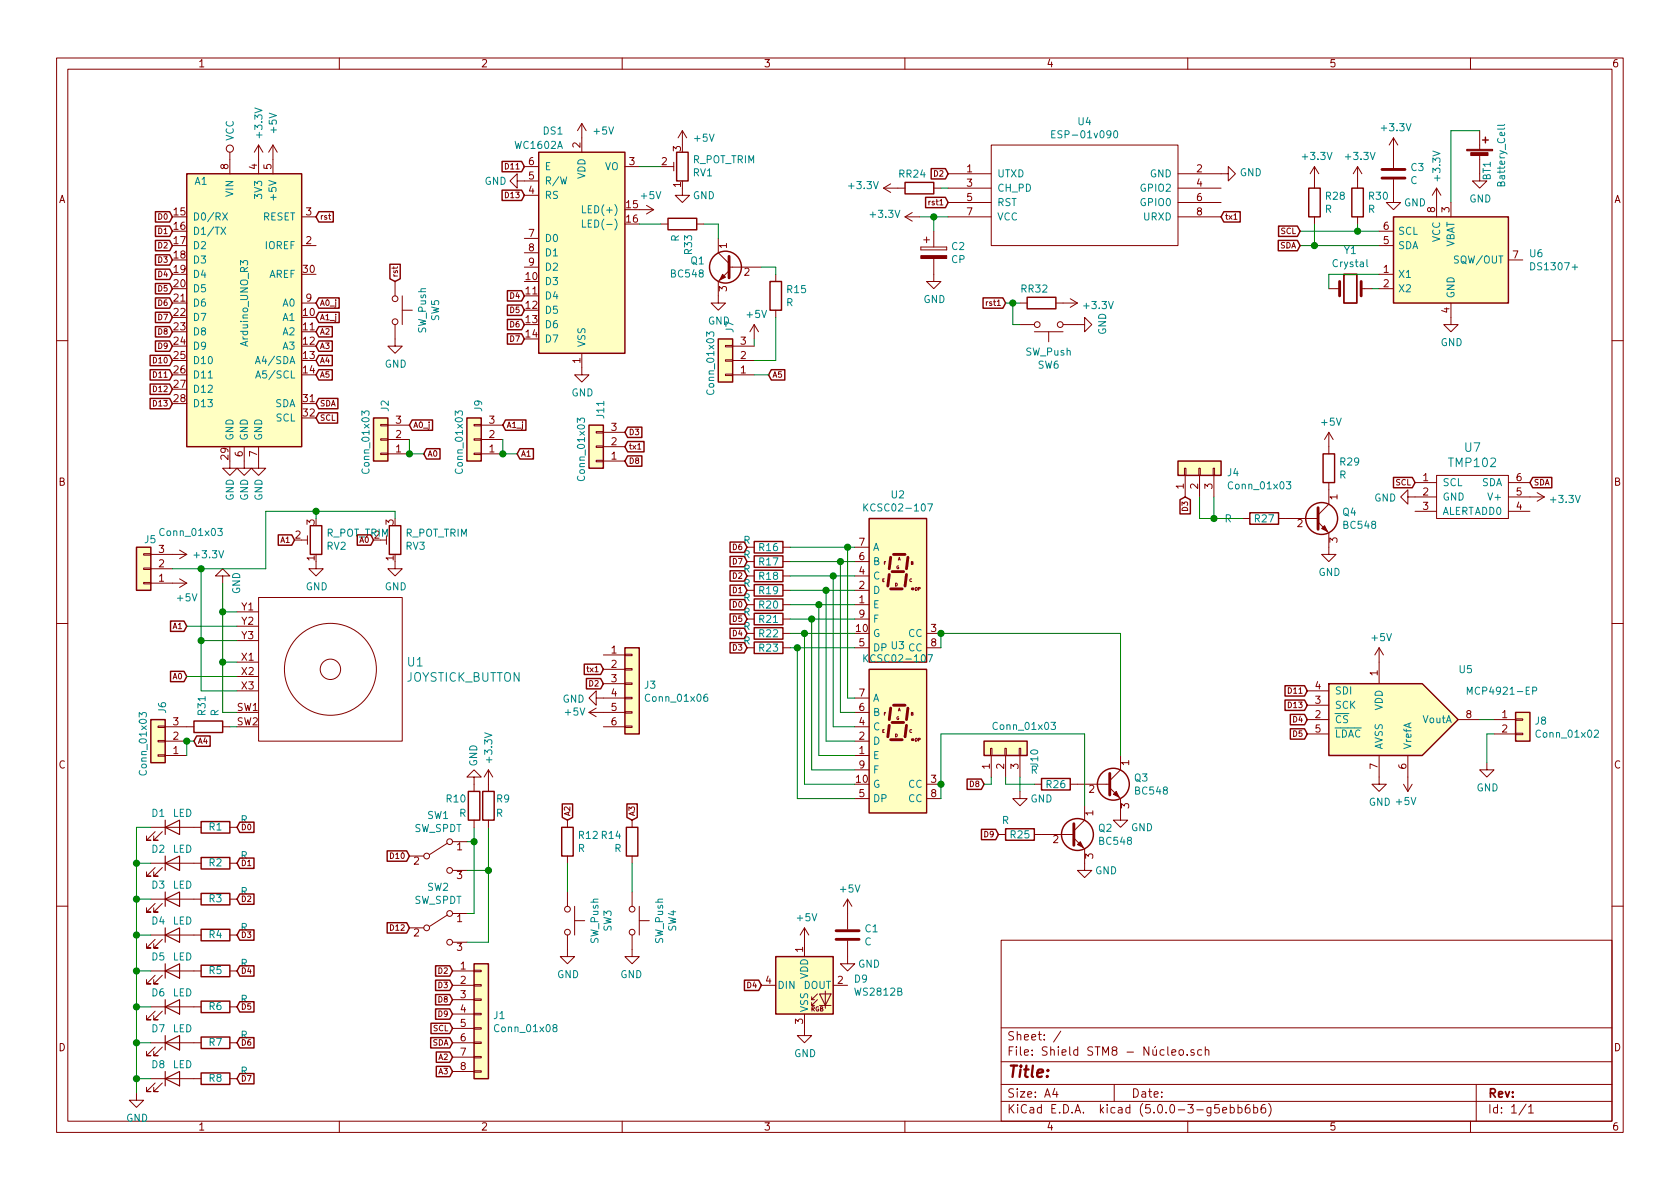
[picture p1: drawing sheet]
<svg xmlns="http://www.w3.org/2000/svg" width="297mm" height="210mm" viewBox="0 0 297 210" stroke-linecap="round" stroke-linejoin="round" font-family="sans-serif">
<defs><g id="words">
<text font-size="2.8" fill="#840000" x="178" y="190.5">Title:</text>
<g font-size="2.1" fill="#008484">
<text x="256.3" y="82.6">TMP102</text>
<text x="259" y="79.9">U7</text>
<text x="72.1" y="117.9">U1</text>
<text x="71.7" y="120.5">JOYSTICK_BUTTON</text>
</g>
<g font-size="2.1" fill="#840000">
<text x="178" y="184">Sheet: /</text>
<text x="178" y="186.7">File: Shield STM8 - Núcleo.sch</text>
<text x="178" y="196.9">KiCad E.D.A. kicad (5.0.0-3-g5ebb6b6)</text>
<text x="178" y="194.1">Size: A4</text>
<text x="200" y="194.1">Date:</text>
<text x="263" y="194.1">Rev:</text>
<text x="263" y="196.9">Id: 1/1</text>
</g>
<g font-size="1.8" fill="#840000">
<text x="35" y="11.9">1</text>
<text x="85" y="11.9">2</text>
<text x="135" y="11.9">3</text>
<text x="185" y="11.9">4</text>
<text x="235" y="11.9">5</text>
<text x="285" y="11.9">6</text>
<text x="40.4" y="29.9" transform="rotate(-90 40.4 29.9)">8</text>
<text x="45.5" y="29.9" transform="rotate(-90 45.5 29.9)">4</text>
<text x="48" y="29.9" transform="rotate(-90 48 29.9)">5</text>
<text x="93.5" y="29.2">6</text>
<text x="102.6" y="26.1" transform="rotate(-90 102.6 26.1)">2</text>
<text x="111.3" y="29.2">3</text>
<text x="117" y="29.2">2</text>
<text x="120.4" y="26.8" transform="rotate(-90 120.4 26.8)">3</text>
<text x="10.4" y="35.9">A</text>
<text x="93.5" y="34.3">4</text>
<text x="93.5" y="31.7">5</text>
<text x="120.4" y="33.1" transform="rotate(-90 120.4 33.1)">1</text>
<text x="171" y="30.5">1</text>
<text x="171" y="33">3</text>
<text x="171" y="35.6">5</text>
<text x="211.6" y="30.5">2</text>
<text x="211.6" y="33">4</text>
<text x="211.6" y="35.6">6</text>
<text x="285.4" y="35.9">A</text>
<text x="30.8" y="38.1">15</text>
<text x="30.8" y="40.6">16</text>
<text x="54.1" y="38.1">3</text>
<text x="93.5" y="41.9">7</text>
<text x="110.8" y="36.8">15</text>
<text x="110.8" y="39.4">16</text>
<text x="171" y="38.1">7</text>
<text x="211.6" y="38.1">8</text>
<text x="244.6" y="40.6">6</text>
<text x="253.7" y="37.6" transform="rotate(-90 253.7 37.6)">8</text>
<text x="256.3" y="37.6" transform="rotate(-90 256.3 37.6)">3</text>
<text x="30.8" y="43.2">17</text>
<text x="30.8" y="45.7">18</text>
<text x="54.1" y="43.2">2</text>
<text x="93.5" y="44.4">8</text>
<text x="93.5" y="47">9</text>
<text x="128.5" y="43.9" transform="rotate(-90 128.5 43.9)">1</text>
<text x="244.6" y="43.2">5</text>
<text x="267.5" y="45.7">7</text>
<text x="30.8" y="48.3">19</text>
<text x="30.8" y="50.8">20</text>
<text x="30.8" y="53.3">21</text>
<text x="53.6" y="48.3">30</text>
<text x="54.1" y="53.3">9</text>
<text x="93" y="49.5">10</text>
<text x="93" y="52.1">11</text>
<text x="128.5" y="51.5" transform="rotate(-90 128.5 51.5)">3</text>
<text x="131.6" y="48.8">2</text>
<text x="244.6" y="48.3">1</text>
<text x="244.6" y="50.8">2</text>
<text x="30.8" y="55.9">22</text>
<text x="30.8" y="58.4">23</text>
<text x="53.6" y="55.9">10</text>
<text x="53.6" y="58.4">11</text>
<text x="93" y="54.6">12</text>
<text x="93" y="57.1">13</text>
<text x="93" y="59.7">14</text>
<text x="256.3" y="55.3" transform="rotate(-90 256.3 55.3)">4</text>
<text x="30.8" y="61">24</text>
<text x="30.8" y="63.5">25</text>
<text x="53.6" y="61">12</text>
<text x="53.6" y="63.5">13</text>
<text x="102.6" y="64.2" transform="rotate(-90 102.6 64.2)">1</text>
<text x="131" y="63.5">2</text>
<text x="131" y="61">3</text>
<text x="30.8" y="66">26</text>
<text x="30.8" y="68.6">27</text>
<text x="30.8" y="71.1">28</text>
<text x="53.6" y="66">14</text>
<text x="53.6" y="71.1">31</text>
<text x="131" y="66">1</text>
<text x="53.6" y="73.7">32</text>
<text x="70" y="77.5">2</text>
<text x="70" y="74.9">3</text>
<text x="86.5" y="77.5">2</text>
<text x="86.5" y="74.9">3</text>
<text x="108.1" y="76.2">3</text>
<text x="40.4" y="81.2" transform="rotate(-90 40.4 81.2)">29</text>
<text x="42.9" y="80.7" transform="rotate(-90 42.9 80.7)">6</text>
<text x="45.5" y="80.7" transform="rotate(-90 45.5 80.7)">7</text>
<text x="70" y="80">1</text>
<text x="86.5" y="80">1</text>
<text x="108.1" y="81.3">1</text>
<text x="108.1" y="78.7">2</text>
<text x="10.4" y="85.9">B</text>
<text x="209.3" y="86.5" transform="rotate(-90 209.3 86.5)">1</text>
<text x="211.8" y="86.5" transform="rotate(-90 211.8 86.5)">2</text>
<text x="214.4" y="86.5" transform="rotate(-90 214.4 86.5)">3</text>
<text x="236.5" y="88.4" transform="rotate(-90 236.5 88.4)">1</text>
<text x="251.6" y="85.1">1</text>
<text x="251.6" y="87.6">2</text>
<text x="268.1" y="87.6">5</text>
<text x="268.1" y="85.1">6</text>
<text x="285.4" y="85.9">B</text>
<text x="52.2" y="95.2">2</text>
<text x="55.6" y="92.8" transform="rotate(-90 55.6 92.8)">3</text>
<text x="69.6" y="92.8" transform="rotate(-90 69.6 92.8)">3</text>
<text x="229.4" y="93.2">2</text>
<text x="236.5" y="96" transform="rotate(-90 236.5 96)">3</text>
<text x="251.6" y="90.2">3</text>
<text x="268.1" y="90.2">4</text>
<text x="28.1" y="100.3">2</text>
<text x="28.1" y="97.8">3</text>
<text x="55.6" y="99.2" transform="rotate(-90 55.6 99.2)">1</text>
<text x="69.6" y="99.2" transform="rotate(-90 69.6 99.2)">1</text>
<text x="151.9" y="101.6">4</text>
<text x="151.9" y="99.1">6</text>
<text x="151.9" y="96.5">7</text>
<text x="28.1" y="102.9">1</text>
<text x="42.7" y="107.9">Y1</text>
<text x="151.9" y="106.7">1</text>
<text x="151.9" y="104.1">2</text>
<text x="42.7" y="110.5">Y2</text>
<text x="42.7" y="113">Y3</text>
<text x="151.4" y="111.8">10</text>
<text x="151.9" y="109.2">9</text>
<text x="164.6" y="111.8">3</text>
<text x="42.7" y="116.8">X1</text>
<text x="42.7" y="119.4">X2</text>
<text x="108.1" y="115.6">1</text>
<text x="108.1" y="118.1">2</text>
<text x="151.9" y="114.3">5</text>
<text x="164.6" y="114.3">8</text>
<text x="243.6" y="119.5" transform="rotate(-90 243.6 119.5)">1</text>
<text x="41.9" y="125.7">SW1</text>
<text x="42.7" y="121.9">X3</text>
<text x="108.1" y="120.6">3</text>
<text x="108.1" y="123.2">4</text>
<text x="108.1" y="125.7">5</text>
<text x="151.9" y="125.7">6</text>
<text x="151.9" y="123.2">7</text>
<text x="232.6" y="124.5">3</text>
<text x="232.6" y="121.9">4</text>
<text x="30.6" y="130.8">2</text>
<text x="30.6" y="128.3">3</text>
<text x="41.9" y="128.3">SW2</text>
<text x="108.1" y="128.3">6</text>
<text x="151.9" y="130.8">2</text>
<text x="151.9" y="128.3">4</text>
<text x="232.6" y="127">2</text>
<text x="232.6" y="129.5">5</text>
<text x="259.2" y="127">8</text>
<text x="265.6" y="127">1</text>
<text x="265.6" y="129.5">2</text>
<text x="10.4" y="135.9">C</text>
<text x="30.6" y="133.3">1</text>
<text x="151.9" y="133.3">1</text>
<text x="151.9" y="135.9">9</text>
<text x="175" y="136" transform="rotate(-90 175 136)">1</text>
<text x="177.5" y="136" transform="rotate(-90 177.5 136)">2</text>
<text x="180.1" y="136" transform="rotate(-90 180.1 136)">3</text>
<text x="199.6" y="135.4" transform="rotate(-90 199.6 135.4)">1</text>
<text x="243.6" y="136" transform="rotate(-90 243.6 136)">7</text>
<text x="248.7" y="136" transform="rotate(-90 248.7 136)">6</text>
<text x="285.4" y="135.9">C</text>
<text x="151.4" y="138.4">10</text>
<text x="151.9" y="141">5</text>
<text x="164.6" y="138.4">3</text>
<text x="164.6" y="141">8</text>
<text x="192.6" y="140.2">2</text>
<text x="199.6" y="143" transform="rotate(-90 199.6 143)">3</text>
<text x="186.2" y="149.1">2</text>
<text x="193.3" y="144.2" transform="rotate(-90 193.3 144.2)">1</text>
<text x="73.2" y="152.9">2</text>
<text x="80.8" y="150.4">1</text>
<text x="80.8" y="155.4">3</text>
<text x="193.3" y="151.9" transform="rotate(-90 193.3 151.9)">3</text>
<text x="73.2" y="165.6">2</text>
<text x="80.8" y="163.1">1</text>
<text x="80.8" y="168.1">3</text>
<text x="81.4" y="171.4">1</text>
<text x="81.4" y="174">2</text>
<text x="135.4" y="174">4</text>
<text x="142" y="168.4" transform="rotate(-90 142 168.4)">1</text>
<text x="148.1" y="174">2</text>
<text x="81.4" y="176.5">3</text>
<text x="81.4" y="179.1">4</text>
<text x="10.4" y="185.9">D</text>
<text x="81.4" y="181.6">5</text>
<text x="81.4" y="184.1">6</text>
<text x="142" y="181.1" transform="rotate(-90 142 181.1)">3</text>
<text x="285.4" y="185.9">D</text>
<text x="81.4" y="186.7">7</text>
<text x="81.4" y="189.2">8</text>
<text x="35" y="199.9">1</text>
<text x="85" y="199.9">2</text>
<text x="135" y="199.9">3</text>
<text x="185" y="199.9">4</text>
<text x="235" y="199.9">5</text>
<text x="285" y="199.9">6</text>
</g>
<g font-size="1.8" fill="#008484">
<text x="48.9" y="23.4" transform="rotate(-90 48.9 23.4)">+5V</text>
<text x="96.1" y="23.8">DS1</text>
<text x="105.1" y="23.8">+5V</text>
<text x="190.7" y="22.1">U4</text>
<text x="244.4" y="23.2">+3.3V</text>
<text x="41.3" y="24.9" transform="rotate(-90 41.3 24.9)">VCC</text>
<text x="46.4" y="24.2" transform="rotate(-90 46.4 24.2)">+3.3V</text>
<text x="91.2" y="26.3">WC1602A</text>
<text x="122.5" y="28.9">R_POT_TRIM</text>
<text x="122.9" y="25.1">+5V</text>
<text x="186.8" y="24.5">ESP-01v090</text>
<text x="230.5" y="28.3">+3.3V</text>
<text x="238.1" y="28.3">+3.3V</text>
<text x="34.4" y="32.7">A1</text>
<text x="41.3" y="34.7" transform="rotate(-90 41.3 34.7)">VIN</text>
<text x="46.4" y="34.9" transform="rotate(-90 46.4 34.9)">3V3</text>
<text x="48.9" y="34.9" transform="rotate(-90 48.9 34.9)">+5V</text>
<text x="85.7" y="32.7">GND</text>
<text x="96.3" y="35.2">RS</text>
<text x="96.3" y="32.6">R/W</text>
<text x="96.3" y="30.1">E</text>
<text x="103.5" y="31.7" transform="rotate(-90 103.5 31.7)">VDD</text>
<text x="106.9" y="30.1">VO</text>
<text x="113.4" y="35.2">+5V</text>
<text x="122.5" y="35.2">GND</text>
<text x="122.6" y="31.2">RV1</text>
<text x="150.2" y="33.4">+3.3V</text>
<text x="158.8" y="31.4">RR24</text>
<text x="176.3" y="31.4">UTXD</text>
<text x="176.3" y="33.9">CH_PD</text>
<text x="201.9" y="33.9">GPIO2</text>
<text x="203.3" y="31.4">GND</text>
<text x="219.2" y="31.2">GND</text>
<text x="234.5" y="35.3">R28</text>
<text x="242.1" y="35.3">R30</text>
<text x="249.4" y="32.6">C</text>
<text x="249.5" y="30.2">C3</text>
<text x="254.7" y="31.8" transform="rotate(-90 254.7 31.8)">+3.3V</text>
<text x="259.8" y="35.8">GND</text>
<text x="263.6" y="31.9" transform="rotate(-90 263.6 31.9)">BT1</text>
<text x="266.1" y="32.7" transform="rotate(-90 266.1 32.7)">Battery_Cell</text>
<text x="34" y="39">D0/RX</text>
<text x="34" y="41.5">D1/TX</text>
<text x="46.4" y="39">RESET</text>
<text x="103.7" y="37.7">LED(+)</text>
<text x="104.2" y="40.3">LED(-)</text>
<text x="154.1" y="38.5">+3.3V</text>
<text x="176.3" y="36.4">RST</text>
<text x="176.3" y="39">VCC</text>
<text x="201.9" y="36.4">GPIO0</text>
<text x="202.3" y="39">URXD</text>
<text x="234.3" y="37.6">R</text>
<text x="241.9" y="37.6">R</text>
<text x="247.1" y="41.5">SCL</text>
<text x="248.2" y="36.5">GND</text>
<text x="34" y="44.1">D2</text>
<text x="34" y="46.6">D3</text>
<text x="46.9" y="44.1">IOREF</text>
<text x="96.3" y="42.8">D0</text>
<text x="96.3" y="45.3">D1</text>
<text x="96.3" y="47.9">D2</text>
<text x="120.1" y="42.7" transform="rotate(-90 120.1 42.7)">R</text>
<text x="122.2" y="46.8">Q1</text>
<text x="122.4" y="44.9" transform="rotate(-90 122.4 44.9)">R33</text>
<text x="168.2" y="46.5">CP</text>
<text x="168.3" y="44.2">C2</text>
<text x="235.8" y="47.2">Crystal</text>
<text x="237.7" y="44.9">Y1</text>
<text x="247.1" y="44.1">SDA</text>
<text x="254.6" y="42.8" transform="rotate(-90 254.6 42.8)">VCC</text>
<text x="257.2" y="43.9" transform="rotate(-90 257.2 43.9)">VBAT</text>
<text x="257.5" y="46.6">SQW/OUT</text>
<text x="270.5" y="45.5">U6</text>
<text x="271.1" y="47.8">DS1307+</text>
<text x="34" y="49.1">D4</text>
<text x="34" y="51.7">D5</text>
<text x="47.5" y="49.1">AREF</text>
<text x="96.3" y="50.4">D3</text>
<text x="96.3" y="53">D4</text>
<text x="118.8" y="49.1">BC548</text>
<text x="139.2" y="51.8">R15</text>
<text x="163.3" y="53.6">GND</text>
<text x="180.4" y="51.7">RR32</text>
<text x="247.1" y="49.1">X1</text>
<text x="247.1" y="51.7">X2</text>
<text x="257.2" y="52.8" transform="rotate(-90 257.2 52.8)">GND</text>
<text x="34" y="54.2">D6</text>
<text x="34" y="56.8">D7</text>
<text x="34" y="59.3">D8</text>
<text x="50.1" y="56.8">A1</text>
<text x="50.1" y="59.3">A2</text>
<text x="50.1" y="54.2">A0</text>
<text x="75.3" y="58.9" transform="rotate(-90 75.3 58.9)">SW_Push</text>
<text x="77.6" y="56.8" transform="rotate(-90 77.6 56.8)">SW5</text>
<text x="96.3" y="55.5">D5</text>
<text x="96.3" y="58">D6</text>
<text x="125.2" y="57.4">GND</text>
<text x="129.7" y="58.8" transform="rotate(-90 129.7 58.8)">J7</text>
<text x="132.1" y="56.2">+5V</text>
<text x="139" y="54.1">R</text>
<text x="191.8" y="54.7">+3.3V</text>
<text x="195.6" y="59.2" transform="rotate(-90 195.6 59.2)">GND</text>
<text x="34" y="61.8">D9</text>
<text x="34" y="64.4">D10</text>
<text x="43.9" y="61.1" transform="rotate(-90 43.9 61.1)">Arduino_UNO_R3</text>
<text x="45.8" y="64.4">A4/SDA</text>
<text x="50.1" y="61.8">A3</text>
<text x="68" y="65">GND</text>
<text x="96.3" y="60.6">D7</text>
<text x="103.5" y="61.5" transform="rotate(-90 103.5 61.5)">VSS</text>
<text x="181.4" y="62.9">SW_Push</text>
<text x="183.5" y="65.2">SW6</text>
<text x="254.7" y="61.2">GND</text>
<text x="34" y="66.9">D11</text>
<text x="34" y="69.5">D12</text>
<text x="46" y="66.9">A5/SCL</text>
<text x="101" y="70.1">GND</text>
<text x="126.3" y="69.4" transform="rotate(-90 126.3 69.4)">Conn_01x03</text>
<text x="34" y="72">D13</text>
<text x="41.3" y="78" transform="rotate(-90 41.3 78)">GND</text>
<text x="43.8" y="78" transform="rotate(-90 43.8 78)">GND</text>
<text x="46.4" y="78" transform="rotate(-90 46.4 78)">GND</text>
<text x="48.6" y="72">SDA</text>
<text x="48.8" y="74.5">SCL</text>
<text x="68.7" y="72.7" transform="rotate(-90 68.7 72.7)">J2</text>
<text x="85.2" y="72.7" transform="rotate(-90 85.2 72.7)">J9</text>
<text x="106.8" y="73.9" transform="rotate(-90 106.8 73.9)">J11</text>
<text x="233.7" y="75.3">+5V</text>
<text x="65.3" y="83.4" transform="rotate(-90 65.3 83.4)">Conn_01x03</text>
<text x="81.8" y="83.4" transform="rotate(-90 81.8 83.4)">Conn_01x03</text>
<text x="237" y="82.3">R29</text>
<text x="41.3" y="88.6" transform="rotate(-90 41.3 88.6)">GND</text>
<text x="43.9" y="88.6" transform="rotate(-90 43.9 88.6)">GND</text>
<text x="46.4" y="88.6" transform="rotate(-90 46.4 88.6)">GND</text>
<text x="103.4" y="84.7" transform="rotate(-90 103.4 84.7)">Conn_01x03</text>
<text x="157.6" y="88.1">U2</text>
<text x="217.1" y="84.2">J4</text>
<text x="217.5" y="86.5">Conn_01x03</text>
<text x="236.8" y="84.6">R</text>
<text x="243" y="88.7">GND</text>
<text x="255" y="86">SCL</text>
<text x="255" y="88.5">GND</text>
<text x="262" y="86">SDA</text>
<text x="263.5" y="88.5">V+</text>
<text x="274.3" y="88.9">+3.3V</text>
<text x="28.6" y="94.8">Conn_01x03</text>
<text x="57.7" y="94.9">R_POT_TRIM</text>
<text x="66.2" y="95.2">2</text>
<text x="71.7" y="94.9">R_POT_TRIM</text>
<text x="153.5" y="90.4">KCSC02-107</text>
<text x="216.5" y="92.4">R</text>
<text x="221.9" y="92.4">R27</text>
<text x="237.4" y="91.2">Q4</text>
<text x="237.7" y="93.5">BC548</text>
<text x="255" y="91.1">ALERTADD0</text>
<text x="25.6" y="96.1">J5</text>
<text x="34.5" y="98.7">+3.3V</text>
<text x="57.8" y="97.2">RV2</text>
<text x="71.8" y="97.2">RV3</text>
<text x="131.4" y="96.2">R</text>
<text x="131.4" y="98.7">R</text>
<text x="131.4" y="101.3">R</text>
<text x="134.3" y="97.5">R16</text>
<text x="134.3" y="100">R17</text>
<text x="154.3" y="99.9">B</text>
<text x="154.3" y="97.4">A</text>
<text x="233.1" y="101.8">GND</text>
<text x="31.4" y="106.3">+5V</text>
<text x="42.5" y="105.1" transform="rotate(-90 42.5 105.1)">GND</text>
<text x="54.1" y="104.4">GND</text>
<text x="68" y="104.4">GND</text>
<text x="131.4" y="106.3">R</text>
<text x="131.4" y="103.8">R</text>
<text x="134.3" y="102.5">R18</text>
<text x="134.3" y="107.6">R20</text>
<text x="134.3" y="105.1">R19</text>
<text x="154.3" y="107.6">E</text>
<text x="154.3" y="105">D</text>
<text x="154.3" y="102.5">C</text>
<text x="131.4" y="108.9">R</text>
<text x="131.4" y="111.4">R</text>
<text x="131.4" y="114">R</text>
<text x="134.3" y="110.2">R21</text>
<text x="134.3" y="112.7">R22</text>
<text x="154.3" y="112.6">G</text>
<text x="154.3" y="110.1">F</text>
<text x="160.6" y="112.6">CC</text>
<text x="242.6" y="113.4">+5V</text>
<text x="134.3" y="115.2">R23</text>
<text x="153.5" y="117.1">KCSC02-107</text>
<text x="154.3" y="115.2">DP U3 CC</text>
<text x="258" y="119">U5</text>
<text x="99.5" y="124.3">GND</text>
<text x="114" y="121.8">J3</text>
<text x="114.4" y="124.1">Conn_01x06</text>
<text x="154.3" y="124.1">A</text>
<text x="236" y="125.3">SCK</text>
<text x="236" y="122.8">SDI</text>
<text x="244.5" y="125.6" transform="rotate(-90 244.5 125.6)">VDD</text>
<text x="260.1" y="122.9">MCP4921-EP</text>
<text x="29.4" y="126.1" transform="rotate(-90 29.4 126.1)">J6</text>
<text x="36.3" y="126.4" transform="rotate(-90 36.3 126.4)">R31</text>
<text x="38.7" y="126.7" transform="rotate(-90 38.7 126.7)">R</text>
<text x="100" y="126.5">+5V</text>
<text x="154.3" y="131.7">D</text>
<text x="154.3" y="129.2">C</text>
<text x="154.3" y="126.6">B</text>
<text x="175.9" y="129.1">Conn_01x03</text>
<text x="236" y="127.9">CS</text>
<text x="236" y="130.4">LDAC</text>
<text x="251.6" y="127.9">VoutA</text>
<text x="271.5" y="128.1">J8</text>
<text x="271.9" y="130.4">Conn_01x02</text>
<text x="26" y="136.7" transform="rotate(-90 26 136.7)">Conn_01x03</text>
<text x="84.4" y="135.6" transform="rotate(-90 84.4 135.6)">GND</text>
<text x="87" y="134.7" transform="rotate(-90 87 134.7)">+3.3V</text>
<text x="154.3" y="134.2">E</text>
<text x="154.3" y="136.8">F</text>
<text x="182.2" y="136.8">R</text>
<text x="183.6" y="135.6" transform="rotate(-90 183.6 135.6)">J10</text>
<text x="244.5" y="132.6" transform="rotate(-90 244.5 132.6)">AVSS</text>
<text x="249.6" y="132.6" transform="rotate(-90 249.6 132.6)">VrefA</text>
<text x="79" y="141.9">R10</text>
<text x="87.8" y="141.9">R9</text>
<text x="154.3" y="139.3">G</text>
<text x="154.3" y="141.9">DP</text>
<text x="160.6" y="139.3">CC</text>
<text x="160.6" y="141.9">CC</text>
<text x="182.2" y="141.9">GND</text>
<text x="185.1" y="139.4">R26</text>
<text x="200.6" y="138.2">Q3</text>
<text x="200.8" y="140.5">BC548</text>
<text x="242" y="142.5">GND +5V</text>
<text x="261.1" y="139.9">GND</text>
<text x="26.9" y="144.4">D1</text>
<text x="30.5" y="144.4">LED</text>
<text x="37" y="146.9">R1</text>
<text x="42.5" y="145.6">R</text>
<text x="73.2" y="147.1">SW_SPDT</text>
<text x="75.6" y="144.8">SW1</text>
<text x="81.2" y="144.4">R</text>
<text x="87.7" y="144.4">R</text>
<text x="102.4" y="148.4">R12 R14</text>
<text x="177.2" y="145.7">R</text>
<text x="178.7" y="148.3">R25</text>
<text x="194.3" y="147.1">Q2</text>
<text x="194.5" y="149.4">BC548</text>
<text x="200" y="147">GND</text>
<text x="26.9" y="150.8">D2</text>
<text x="30.5" y="150.8">LED</text>
<text x="37" y="153.2">R2</text>
<text x="42.5" y="151.9">R</text>
<text x="102.2" y="150.7">R</text>
<text x="108.6" y="150.7">R</text>
<text x="193.6" y="154.6">GND</text>
<text x="26.9" y="157.1">D3</text>
<text x="30.5" y="157.1">LED</text>
<text x="37" y="159.6">R3</text>
<text x="42.5" y="158.3">R</text>
<text x="73.2" y="159.8">SW_SPDT</text>
<text x="75.6" y="157.5">SW2</text>
<text x="148.6" y="157.8">+5V</text>
<text x="26.9" y="163.5">D4</text>
<text x="30.5" y="163.5">LED</text>
<text x="37" y="165.9">R4</text>
<text x="42.5" y="164.6">R</text>
<text x="105.8" y="166.9" transform="rotate(-90 105.8 166.9)">SW_Push</text>
<text x="108.1" y="164.7" transform="rotate(-90 108.1 164.7)">SW3</text>
<text x="117.2" y="166.9" transform="rotate(-90 117.2 166.9)">SW_Push</text>
<text x="119.6" y="164.7" transform="rotate(-90 119.6 164.7)">SW4</text>
<text x="141" y="162.9">+5V</text>
<text x="152.9" y="167.2">C</text>
<text x="153" y="164.9">C1</text>
<text x="26.9" y="169.8">D5</text>
<text x="30.5" y="169.8">LED</text>
<text x="37" y="172.3">R5</text>
<text x="42.5" y="171">R</text>
<text x="98.5" y="173">GND</text>
<text x="109.7" y="173">GND</text>
<text x="142.9" y="173.1" transform="rotate(-90 142.9 173.1)">VDD</text>
<text x="151.1" y="173.8">D9</text>
<text x="151.7" y="171.1">GND</text>
<text x="26.9" y="176.2">D6</text>
<text x="30.5" y="176.2">LED</text>
<text x="37" y="178.6">R6</text>
<text x="42.5" y="177.3">R</text>
<text x="137.4" y="174.9">DIN</text>
<text x="142.1" y="174.9">DOUT</text>
<text x="142.9" y="179.1" transform="rotate(-90 142.9 179.1)">VSS</text>
<text x="151.3" y="176.1">WS2812B</text>
<text x="26.9" y="182.5">D7</text>
<text x="30.5" y="182.5">LED</text>
<text x="37" y="185">R7</text>
<text x="42.5" y="183.7">R</text>
<text x="87.3" y="180.2">J1</text>
<text x="87.8" y="182.5">Conn_01x08</text>
<text x="26.9" y="188.9">D8</text>
<text x="30.5" y="188.9">LED</text>
<text x="37" y="191.3">R8</text>
<text x="42.5" y="190">R</text>
<text x="140.4" y="186.9">GND</text>
<text x="22.3" y="198.4">GND</text>
</g>
<g font-size="1.4" fill="#840000">
<text x="89.5" y="29.9">D11</text>
<text x="89.5" y="35">D13</text>
<text x="165.3" y="31.2">D2</text>
<text x="28.1" y="38.8">D0</text>
<text x="28.1" y="41.4">D1</text>
<text x="56.5" y="38.8">rst</text>
<text x="164.5" y="36.3">rst1</text>
<text x="216.5" y="38.8">tx1</text>
<text x="226.5" y="41.4">SCL</text>
<text x="28.1" y="43.9">D2</text>
<text x="28.1" y="46.5">D3</text>
<text x="226.3" y="43.9">SDA</text>
<text x="28.1" y="49">D4</text>
<text x="28.1" y="51.5">D5</text>
<text x="70.3" y="49.1" transform="rotate(-90 70.3 49.1)">rst</text>
<text x="90.3" y="52.8">D4</text>
<text x="28.1" y="54.1">D6</text>
<text x="28.1" y="56.6">D7</text>
<text x="28.1" y="59.2">D8</text>
<text x="56.5" y="54.1">A0_j</text>
<text x="56.5" y="56.6">A1_j</text>
<text x="56.5" y="59.2">A2</text>
<text x="90.3" y="55.3">D5</text>
<text x="90.3" y="57.9">D6</text>
<text x="174.6" y="54.1">rst1</text>
<text x="27.3" y="64.2">D10</text>
<text x="28.1" y="61.7">D9</text>
<text x="56.5" y="61.7">A3</text>
<text x="56.5" y="64.2">A4</text>
<text x="90.3" y="60.4">D7</text>
<text x="27.3" y="66.8">D11</text>
<text x="27.3" y="69.3">D12</text>
<text x="27.3" y="71.9">D13</text>
<text x="56.5" y="71.9">SDA</text>
<text x="56.5" y="66.8">A5</text>
<text x="136.5" y="66.8">A5</text>
<text x="56.5" y="74.4">SCL</text>
<text x="73" y="75.7">A0_j</text>
<text x="89.5" y="75.7">A1_j</text>
<text x="111.1" y="76.9">D3</text>
<text x="75.6" y="80.7">A0</text>
<text x="92.1" y="80.7">A1</text>
<text x="111.1" y="82">D8</text>
<text x="111.1" y="79.5">tx1</text>
<text x="246.8" y="85.8">SCL</text>
<text x="271.1" y="85.8">SDA</text>
<text x="49.7" y="96">A1</text>
<text x="63.7" y="96">A0</text>
<text x="210" y="90.3" transform="rotate(-90 210 90.3)">D3</text>
<text x="129.7" y="97.3">D6</text>
<text x="129.7" y="99.8">D7</text>
<text x="129.7" y="107.4">D0</text>
<text x="129.7" y="104.9">D1</text>
<text x="129.7" y="102.3">D2</text>
<text x="30.6" y="111.2">A1</text>
<text x="129.7" y="112.5">D4</text>
<text x="129.7" y="110">D5</text>
<text x="104.1" y="118.8">tx1</text>
<text x="129.7" y="115">D3</text>
<text x="30.6" y="120.1">A0</text>
<text x="104.3" y="121.4">D2</text>
<text x="228" y="122.7">D11</text>
<text x="228" y="125.2">D13</text>
<text x="34.9" y="131.5">A4</text>
<text x="228.8" y="127.7">D4</text>
<text x="228.8" y="130.3">D5</text>
<text x="171.6" y="139.2">D8</text>
<text x="42.5" y="146.8">D0</text>
<text x="100.8" y="144.4" transform="rotate(-90 100.8 144.4)">A2</text>
<text x="112.2" y="144.4" transform="rotate(-90 112.2 144.4)">A3</text>
<text x="174.1" y="148.1">D9</text>
<text x="42.5" y="153.1">D1</text>
<text x="69.2" y="151.9">D10</text>
<text x="42.5" y="159.5">D2</text>
<text x="42.5" y="165.8">D3</text>
<text x="69.2" y="164.6">D12</text>
<text x="42.5" y="172.2">D4</text>
<text x="77.6" y="172.2">D2</text>
<text x="42.5" y="178.5">D5</text>
<text x="77.6" y="179.8">D9</text>
<text x="77.6" y="177.3">D8</text>
<text x="77.6" y="174.7">D3</text>
<text x="132.2" y="174.7">D4</text>
<text x="42.5" y="184.9">D6</text>
<text x="76.5" y="184.9">SDA</text>
<text x="76.6" y="182.3">SCL</text>
<text x="42.5" y="191.2">D7</text>
<text x="77.6" y="187.4">A2</text>
<text x="77.6" y="190">A3</text>
</g>
<text font-size="1.1" fill="#840000" x="143.4" y="178.8">RGB</text>
<g font-size=".7" fill="#840000">
<text x="156.3" y="99.8">F</text>
<text x="158.5" y="100.6">G</text>
<text x="158.7" y="99.1">A</text>
<text x="161" y="99.8">B</text>
<text x="156" y="102.9">E</text>
<text x="158.2" y="103.7">D</text>
<text x="160.8" y="102.9">C</text>
<text x="161.8" y="104.4">DP</text>
<text x="158.7" y="125.7">A</text>
<text x="156" y="129.6">E</text>
<text x="156.3" y="126.5">F</text>
<text x="158.2" y="130.3">D</text>
<text x="158.5" y="127.3">G</text>
<text x="160.8" y="129.6">C</text>
<text x="161" y="126.5">B</text>
<text x="161.8" y="131.1">DP</text>
</g>
</g></defs>
<g fill="none" stroke="#840000" stroke-width=".18">
<path d="M10 10.3h277v189.9h-277zM12 12.2h273v186.1h-273zM60 10.3v1.9M110 10.3v1.9M160 10.3v1.9M210 10.3v1.9M260 10.3v1.9M40.6 26.9v3.8M45.7 25.6v5.1M45.7 25.6l-.7 1.3M45.7 25.6l.8 1.3M48.3 25.6v5.1"/>
<path d="M48.3 25.6l-.8 1.3M48.3 25.6l.7 1.3M53.3 38.3h2.6M91.4 32v-1.3l-1.2 1.3 1.2 1.3v-1.3h3.8M92.7 29.5h2.5M92.7 34.5h2.5M102.9 21.8v5.1M102.9 21.8l-.8 1.3M102.9 21.8l.7 1.3M110.5 29.5h2.5M113 37.1h2.6M114.3 36.3l1.3 .8"/>
<path d="M115.6 37.1l-1.3 .7M118.1 29.5h1M119.1 28.7v1.5M120.6 33.3v1.2h1.3l-1.3 1.3-1.2-1.3h1.2M120.6 23.1l-.7 1.3M120.6 23.1v2.5M120.6 23.1l.8 1.3M156.2 33.3h3.8M156.2 33.3l1.3 .7M157.5 32.5l-1.3 .8M160 38.3h2.6M160 38.3l1.3 .8"/>
<path d="M161.3 37.6l-1.3 .7M165.1 33.3h1.3M167.6 38.3h7.7M167.6 30.7h7.7M167.6 33.3h7.7M167.6 35.8h7.7M175.3 25.6h33v17.8h-33zM208.3 30.7h8.9v-1.2l1.2 1.2-1.2 1.3v-1.3M208.3 38.3h7.6M208.3 33.3h7.6M208.3 35.8h7.6M218.2 38.8h.5"/>
<path d="M232.4 29.5v3.8M232.4 38.3v1.3M232.4 29.5l-.8 1.2M232.4 29.5l.8 1.2M240 29.5v3.8M240 38.3v1.3M240 29.5l-.7 1.2M240 29.5l.8 1.2M246.4 31.7v4.1h1.2l-1.2 1.3-1.3-1.3h1.3M246.4 24.4v5.3M246.4 24.4l-.8 1.2M246.4 24.4l.7 1.2"/>
<path d="M254 33.3l-.8 1.2M254 33.3v5M254 33.3l.8 1.2M256.5 35.8v2.5M261.6 27.4v4.6h1.3l-1.3 1.3-1.3-1.3h1.3M261.6 23.1v3.3M53.3 43.4h2.6M53.3 53.6h2.6M92.7 42.2h2.5M92.7 44.7h2.5M92.7 47.2h2.5M127 42.2v2.5l1.9 1.9"/>
<path d="M128.9 47.9l-1.9 1.9v3.8h1.3l-1.3 1.3-1.3-1.3h1.3M128.9 47.2h5.7M137.2 48.5v1.3M137.2 54.9v1.2M162.8 43.7v.5zM162.8 44.2h4.6zM162.8 43.7h4.6zM163.3 42.4h1M163.8 41.9v1M165.1 45.7v4.1h1.3l-1.3 1.2-1.3-1.2h1.3M165.1 40.9v2.8M167.4 43.7v.5z"/>
<path d="M234.9 51h2M240.7 51h1.9M243.8 43.4h2.6M243.8 51h2.6M243.8 48.5h2.6M243.8 40.9h2.6M256.5 53.6v3.8h1.3l-1.3 1.3-1.2-1.3h1.2M266.7 46h2.5M10 60.2h2M43.2 79v3.8h1.2l-1.2 1.3-1.3-1.3h1.3M45.7 79v3.8h1.3l-1.3 1.3-1.3-1.3h1.3M102.9 62.5v3.8h1.2l-1.2 1.3-1.3-1.3h1.3"/>
<path d="M234.9 76.4v3.9M234.9 76.4l-.7 1.3M234.9 76.4l.8 1.3M285 60.2h2M30.5 98h2.5M31.7 97.3l1.3 .7M33 98l-1.3 .8M40.6 81.5v1.3h1.3l-1.3 1.3-1.2-1.3h1.2M132.1 96.8h1.2M132.1 99.3h1.2M138.4 96.8h1.3M138.4 99.3h1.3"/>
<path d="M209.4 82.8h.3v1.3h-.3zM209.5 84.1v3.8M212 82.8h.2v1.3h-.2zM212.1 84.1v3.8M214.5 82.8h.3v1.3h-.3zM214.6 84.1v3.8M219.7 91.7h1.3M226.1 91.7h6.9M233 92.3l1.9 1.9v3.8h1.3l-1.3 1.3-1.2-1.3h1.2M234.9 85.3v3.8l-1.9 2M248.9 87.9v-1.3l-1.3 1.3 1.3 1.2v-1.2h5.1M250.2 85.3h3.8"/>
<path d="M250.2 90.4h3.8M254 84.1h12.7v7.6h-12.7zM266.7 85.3h3.8M266.7 87.9h6.3M266.7 90.4h3.8M271.8 87.1l1.2 .8M273 87.9l-1.2 .7M10 110.3h2M30.5 103.1h2.5M31.7 102.4l1.3 .7M33 103.1l-1.3 .8M39.4 101.8h1.2l-1.2-1.2-1.3 1.2h1.3v1.3"/>
<path d="M41.9 117.1h3.8M41.9 119.6h3.8M41.9 108.2h3.8M41.9 110.7h3.8M41.9 113.3h3.8M45.7 105.7h25.4v25.4h-25.4zM106.7 115.8h3.8M106.7 118.4h3.8M110.5 118.2h1.3v.3h-1.3zM110.5 115.7h1.3v.2h-1.3zM132.1 101.8h1.2M132.1 106.9h1.2"/>
<path d="M132.1 104.4h1.2M132.1 109.5h1.2M132.1 112h1.2M132.1 114.5h1.2M138.4 101.8h1.3M138.4 106.9h1.3M138.4 104.4h1.3M138.4 109.5h1.3M138.4 112h1.3M138.4 114.5h1.3M243.8 114.5v6.4M243.8 114.5l-.7 1.3"/>
<path d="M243.8 114.5l.8 1.3M285 110.3h2M41.9 122.2h3.8M41.9 126h3.8M41.9 128.5h3.8M83.8 137.4h1.3l-1.3-1.3-1.3 1.3h1.3v2.5M86.4 136.1l-.8 1.3M86.4 136.1v3.8M86.4 136.1l.7 1.3M105.4 123.4v-1.2l-1.3 1.2 1.3 1.3v-1.3h5.1M106.7 126h3.8M106.7 128.5h3.8"/>
<path d="M106.7 120.9h3.8M110.5 128.4h1.3v.2h-1.3zM110.5 125.9h1.3v.2h-1.3zM110.5 123.3h1.3v.3h-1.3zM110.5 120.8h1.3v.2h-1.3zM182.9 138.7h1.2M189.2 138.7h7M196.2 139.3l1.9 1.9v3.8h1.3l-1.3 1.3-1.3-1.3h1.3M198.1 133.6v2.5l-1.9 1.9M231.1 127.2h3.8M231.1 124.7h3.8M231.1 122.2h3.8"/>
<path d="M231.1 129.8h3.8M243.8 133.6v5.1h1.3l-1.3 1.2-1.2-1.2h1.2M248.9 133.6v3.8M257.8 127.2h3.8M26.7 146.3h8.9M26.7 152.6h8.9M26.7 159h8.9M27.4 147.1l-1.5 1.5h.8h-.8v-.8M27.4 153.4l-1.5 1.5h.8h-.8v-.7M27.4 159.8l-1.5 1.5h.8h-.8v-.8M28.7 147.1l-1.5 1.5h.7h-.7v-.8M28.7 153.4l-1.5 1.5h.7h-.7v-.7"/>
<path d="M28.7 159.8l-1.5 1.5h.7h-.7v-.8M40.6 146.3h1.3M40.6 152.6h1.3M40.6 159h1.3M72.4 151.4h2.5M79.1 149.1l-3.2 2M80 148.8h2.5M80 153.9h2.5M83.8 145v1.3M86.4 145v1.3M100.3 145v1.3M100.3 151.4v1.2"/>
<path d="M100.3 157.7v2.6M111.8 145v1.3M111.8 151.4v1.2M111.8 157.7v2.6M176.5 147.6h1.3M182.9 147.6h7M189.9 148.2l1.9 1.9v3.8h1.2l-1.2 1.3-1.3-1.3h1.3M191.8 142.5v2.5l-1.9 1.9M10 160.2h2M26.7 165.3h8.9M26.7 171.7h8.9M26.7 178h8.9"/>
<path d="M27.4 166.1l-1.5 1.5h.8h-.8v-.7M27.4 172.5l-1.5 1.5h.8h-.8v-.8M27.4 178.8l-1.5 1.5h.8h-.8v-.7M28.7 166.1l-1.5 1.5h.7h-.7v-.7M28.7 172.5l-1.5 1.5h.7h-.7v-.8M28.7 178.8l-1.5 1.5h.7h-.7v-.7M40.6 165.3h1.3M40.6 171.7h1.3M40.6 178h1.3M72.4 164.1h2.5M79.1 161.8l-3.2 2M80 161.5h2.5"/>
<path d="M80 166.6h2.5M80 171.7h3.8M80 174.2h3.8M80 176.8h3.8M80 179.3h3.8M83.8 179.2h1.3v.2h-1.3zM83.8 176.7h1.3v.2h-1.3zM83.8 174.1h1.3v.3h-1.3zM83.8 171.6h1.3v.2h-1.3zM100.3 165.3v3.9h1.3l-1.3 1.2-1.2-1.2h1.2M101.6 162.8h1.8M101.6 160.3v5"/>
<path d="M111.8 165.3v3.9h-1.3l1.3 1.2 1.2-1.2h-1.2M113 162.8h1.8M113 160.3v5M149.9 166.4v4h1.2l-1.2 1.3-1.3-1.3h1.3M149.9 161.5v2.8M177 166.3h108v32h-108zM285 160.2h2M24.1 193.3v1.3h1.3l-1.3 1.2-1.2-1.2h1.2M26.7 184.4h8.9M26.7 190.7h8.9M27.4 185.2l-1.5 1.5h.8h-.8v-.8M27.4 191.5l-1.5 1.5h.8h-.8v-.7"/>
<path d="M28.7 185.2l-1.5 1.5h.7h-.7v-.8M28.7 191.5l-1.5 1.5h.7h-.7v-.7M40.6 184.4h1.3M40.6 190.7h1.3M60 198.3v1.9M80 184.4h3.8M80 181.9h3.8M80 186.9h3.8M80 189.5h3.8M83.8 189.4h1.3v.2h-1.3zM83.8 186.8h1.3v.3h-1.3zM83.8 184.3h1.3v.2h-1.3z"/>
<path d="M83.8 181.7h1.3v.3h-1.3zM110 198.3v1.9M160 198.3v1.9M177 194.8h108M177 191.8h108M177 187.8h108M177 181.8h108M186.5 192.5l-.4 1h1M186.8 193v1M187.6 182.3l-1.3 2M197 191.8v3M207.2 186.1l.7-.1-.1-.3-.4-.1-.2 .2 .1 .7h.5"/>
<path d="M208.5 185.7l.3-.1 .4 .1v.6l-.1 .2-.3 .1-.3-.1zM209.9 186.5v.1M210 198.3v1.9M211.1 185.7l-.4-.1-.2 .2 .1 .2 .5 .2v.3h-.6M212.5 185.7l-.5-.1-.2 .3v.6l.2 .1 .5-.1M213.1 185.7l.2-.1 .4 .1v.9M213.1 185.1v1.5M215.5 195.3h-.7v.7l.2-.1 .5 .1 .1 .2-.1 .5-.2 .1-.5-.1M216.2 196.3l.7-.1-.1-.3-.4-.1-.2 .2 .1 .7h.5M217.5 195.9l.5-.1 .2 .3-.1 .6h-.6M217.5 195.3v1.5M218.9 195.9l.4-.1 .3 .3-.1 .6-.2 .1-.4-.1"/>
<path d="M218.9 195.3v1.5M220.9 195.3a.59 .59 0 0 0-.7 .7v.7l.2 .1 .6-.1v-.5l-.1-.2-.5-.1-.2 .3M221.7 195.9l.4-.1 .3 .3-.2 .6h-.5M221.7 195.3v1.5M223.7 195.3a.59 .59 0 0 0-.7 .7v.5l.1 .2 .4 .1 .2-.1 .1-.5-.1-.2-.5-.1-.2 .3M224.3 195.1a1.71 1.71 0 0 1 0 2.3M260 198.3v1.9M261 191.8v6.5M269.8 195.2l-1.2 2M270.3 195.8l.4-.5v1.5M270.3 196.8h.8"/>
<circle cx="40.6" cy="26.3" r=".63"/>
<circle cx="58.4" cy="118.4" r="8.1"/>
<circle cx="58.4" cy="118.4" r="1.8"/>
<circle cx="75.4" cy="151.4" r=".51"/>
<circle cx="79.5" cy="153.9" r=".51"/>
<circle cx="79.5" cy="148.8" r=".51"/>
<circle cx="75.4" cy="164.1" r=".51"/>
<circle cx="79.5" cy="161.5" r=".51"/>
<circle cx="79.5" cy="166.6" r=".51"/>
<circle cx="100.3" cy="164.8" r=".51"/>
<circle cx="100.3" cy="160.8" r=".51"/>
<circle cx="111.8" cy="160.8" r=".51"/>
<circle cx="111.8" cy="164.8" r=".51"/>
</g>
<g fill="none" stroke="#840000" stroke-width=".25">
<path d="M27.5 37.4h2.5l.5 .9-.5 1h-2.5zM27.5 40h2.5l.5 .9-.5 .9h-2.5zM33 30.7h20.3v48.3h-20.3zM88.8 28.5h3.4l.5 1-.5 .9h-3.4zM88.8 33.6h3.4l.5 .9-.5 1h-3.4zM95.2 26.9h15.3v35.6h-15.3zM119.6 26.9h2.1v5.1h-2.1zM160 32.3h5.1v2h-5.1zM164.6 29.8h2.6l.4 .9-.4 .9h-2.6zM216.4 37.4h2.9v1.9h-2.9l-.5-1zM226.1 40h3.3l.5 .9-.5 .9h-3.3zM231.4 33.3h2v5h-2z"/>
<path d="M239 33.3h2v5h-2zM246.4 38.3h20.3v15.3h-20.3zM262.1 24.8h1M262.6 24.3v1M27.5 42.5h2.5l.5 .9-.5 .9h-2.5zM27.5 45.1h2.5l.5 .9-.5 .9h-2.5zM27.5 47.6h2.5l.5 .9-.5 .9h-2.5zM27.5 50.1h2.5l.5 .9-.5 1h-2.5zM27.5 52.7h2.5l.5 .9-.5 .9h-2.5zM27.5 55.2h2.5l.5 .9-.5 .9h-2.5zM27.5 57.8h2.5l.5 .9-.5 .9h-2.5zM56.4 52.7h3.6v1.8h-3.6l-.5-.9z"/>
<path d="M56.4 55.2h3.6v1.8h-3.6l-.5-.9zM56.4 57.8h2.4v1.8h-2.4l-.5-.9zM89.7 51.4h2.5l.5 .9-.5 .9h-2.5zM89.7 53.9h2.5l.5 1-.5 .9h-2.5zM89.7 56.5h2.5l.5 .9-.5 .9h-2.5zM89.7 59h2.5l.5 .9-.5 1h-2.5zM136.1 49.8h2.1v5.1h-2.1zM226 42.5h3.4l.5 .9-.5 .9h-3.4zM26.5 62.8h3.5l.5 .9-.5 1h-3.5zM26.5 65.4h3.5l.5 .9-.5 .9h-3.5zM26.5 67.9h3.5l.5 .9-.5 .9h-3.5zM26.5 70.5h3.5l.5 .9-.5 .9h-3.5z"/>
<path d="M27.5 60.3h2.5l.5 .9-.5 .9h-2.5zM56.4 60.3h2.4v1.8h-2.4l-.5-.9zM56.4 73h3.3v1.8h-3.3l-.5-.9zM56.4 70.5h3.3v1.8h-3.3l-.5-.9zM56.4 62.8h2.4v1.9h-2.4l-.5-1zM56.4 65.4h2.4v1.8h-2.4l-.5-.9zM136.4 65.4h2.4v1.8h-2.4l-.5-.9zM129.1 95.9h2.5l.5 .9-.5 .9h-2.5zM129.1 98.4h2.5l.5 .9-.5 .9h-2.5zM133.3 95.8h5.1v2h-5.1zM133.3 98.3h5.1v2h-5.1zM153.7 91.7h10.1v25.4h-10.1z"/>
<path d="M208.3 81.5h7.6v2.6h-7.6zM208.6 88.4l.9-.5 1 .5v2.5h-1.9zM221 90.7h5.1v2h-5.1zM233.9 80.3h2.1v5h-2.1zM246.4 84.4h3.3l.5 .9-.5 1h-3.3zM271 84.4h3.4v1.9h-3.4l-.5-1zM30.1 118.7h2.4l.5 .9-.5 .9h-2.4zM30.1 109.8h2.4l.5 .9-.5 1h-2.4zM103.3 117.4h2.9l.5 1-.5 .9h-2.9zM103.7 120h2.5l.5 .9-.5 .9h-2.5zM110.5 114.5h2.5v15.3h-2.5zM129.1 106h2.5l.5 .9-.5 .9h-2.5z"/>
<path d="M129.1 103.5h2.5l.5 .9-.5 .9h-2.5zM129.1 100.9h2.5l.5 .9-.5 1h-2.5zM129.1 113.6h2.5l.5 .9-.5 1h-2.5zM129.1 111.1h2.5l.5 .9-.5 .9h-2.5zM129.1 108.6h2.5l.5 .9-.5 .9h-2.5zM133.3 100.8h5.1v2.1h-5.1zM133.3 105.9h5.1v2h-5.1zM133.3 103.4h5.1v2h-5.1zM133.3 108.5h5.1v2h-5.1zM133.3 111h5.1v2h-5.1zM133.3 113.5h5.1v2.1h-5.1zM34.8 130.1h2.4v1.9h-2.4l-.5-.9z"/>
<path d="M82.8 139.9h2v5.1h-2zM85.3 139.9h2.1v5.1h-2.1zM171 137.8h2.5l.5 .9-.5 .9h-2.5zM184.1 137.7h5.1v2h-5.1zM227.2 121.3h3.5l.4 .9-.4 .9h-3.5zM227.2 123.8h3.5l.4 .9-.4 .9h-3.5zM228.1 126.3h2.6l.4 .9-.4 1h-2.6zM228.1 128.9h2.6l.4 .9-.4 .9h-2.6zM234.9 120.9h16.6l6.3 6.3-6.3 6.4h-16.6zM35.6 145.3h5v2h-5zM35.6 151.6h5v2.1h-5zM35.6 158h5v2h-5z"/>
<path d="M42.4 145.4h2.5v1.8h-2.5l-.5-.9zM42.4 151.7h2.5v1.9h-2.5l-.5-1zM42.4 158.1h2.5v1.8h-2.5l-.5-.9zM68.5 150.5h3.4l.5 .9-.5 .9h-3.4zM99.3 146.3h2v5.1h-2zM99.4 142.2h1.8v2.3l-.9 .5-.9-.5zM110.7 146.3h2.1v5.1h-2.1zM110.8 142.2h1.9v2.3l-.9 .5-1-.5zM173.5 146.7h2.5l.5 .9-.5 .9h-2.5zM177.8 146.6h5.1v2h-5.1zM35.6 164.3h5v2.1h-5zM35.6 170.7h5v2h-5z"/>
<path d="M35.6 177h5v2.1h-5zM42.4 164.4h2.5v1.9h-2.5l-.5-1zM42.4 170.8h2.5v1.8h-2.5l-.5-.9zM42.4 177.1h2.5v1.9h-2.5l-.5-1zM68.5 163.2h3.4l.5 .9-.5 .9h-3.4zM77 178.4h2.5l.5 .9-.5 .9h-2.5zM77 175.9h2.5l.5 .9-.5 .9h-2.5zM77 170.8h2.5l.5 .9-.5 .9h-2.5zM77 173.3h2.5l.5 .9-.5 1h-2.5zM83.8 170.4h2.6v20.3h-2.6zM35.6 183.4h5v2h-5zM35.6 189.7h5v2.1h-5z"/>
<path d="M42.4 183.5h2.5v1.8h-2.5l-.5-.9zM42.4 189.8h2.5v1.9h-2.5l-.5-1zM77.1 186h2.4l.5 .9-.5 1h-2.4zM77.1 188.6h2.4l.5 .9-.5 .9h-2.4z"/>
<circle cx="128.3" cy="47.2" r="2.82"/>
<circle cx="233.7" cy="91.7" r="2.82"/>
<circle cx="196.8" cy="138.7" r="2.82"/>
<circle cx="190.5" cy="147.6" r="2.82"/>
</g>
<g fill="#ffffc2" stroke="#ffffc2" stroke-width=".18">
<path d="M33 30.7h20.3v48.3h-20.3z"/>
<path d="M95.2 26.9h15.3v35.6h-15.3z"/>
<path d="M234.9 120.9h16.6l6.3 6.3-6.3 6.4h-16.6z"/>
<path d="M246.4 38.3h20.3v15.3h-20.3z"/>
<path d="M208.3 81.5h7.6v2.6h-7.6z"/>
<path d="M83.8 170.4h2.6v20.3h-2.6z"/>
<path d="M110.5 114.5h2.5v15.3h-2.5z"/>
<path d="M153.7 91.7h10.1v25.4h-10.1z"/>
</g>
<g fill="none" stroke="#008484" stroke-width=".18">
<path d="M39.4 37.6l.8 1.3M40.2 37.6l-.8 1.3M103 36.4v1.2h.6M103 38.9v1.3h.6M186 23.7h.4M186.6 23.1h-.6v1.3h.6M197 23.2l.2-.1a.69 .69 0 0 1 .4 .6 .69 .69 0 0 1-.4 .7l-.2-.3-.1-.2zM266 22l-.1 .2h-1.1M39.1 40.2l.8 1.2M39.9 40.2l-.8 1.2M42.5 46.9v-.8l.5 .4 .1-.4h.5l.2 .2-.1 .6M241.7 45.9v1.1l.2 .2"/>
<path d="M45.2 64.3l.4-1.3 .4 1.3M45.2 66.8l.4-1.2 .5 1.2M45.3 66.5h.6M227.4 85.2h.8l-.4 .5 .4 .1-.1 .6-.5 .1-.2-.2M125 122.8h-.3a.87 .87 0 0 0 0 1.2l.4-.1v-.5l-.4-.2-.3 .3M259.4 122.8v-1.3l.5 .9 .4-.9v1.3M271 122.2l.6-.1 .1-.5-.2-.1h-.5v1.3M98 181.7l-.2-.1v-.3l.2-.1h.4v.4l-.5 .2-.1 .2v.2l.2 .2h.4l.1-.2-.1-.4-.2-.1"/>
</g>
<g fill="none" stroke="#840000" stroke-width=".51">
<path d="M244.3 31.5h4.1M244.3 30h4.1M128.9 45.3v3.8M236.9 49.8v2.5M240.7 49.8v2.5M157.5 98.5l-.3 2.1M158 98h2M160.5 98.5l-.2 2.1M233 89.8v3.8M157.2 101.6l-.2 2M157.5 104.1h2M157.7 101.1h2.1"/>
<path d="M160.3 101.6l-.3 2M196.2 136.8v3.8M189.9 145.7v3.8M147.8 166.1h4.1M147.8 164.6h4.1"/>
</g>
<g fill="#840000" stroke="#840000" stroke-width=".18">
<path d="M127.8 48.5l.5 .5-1 .5z"/>
<path d="M196.8 140.5l.6-.6 .5 1.1z"/>
<path d="M233.7 93.5l.5-.5 .5 1z"/>
<path d="M190.5 149.3l.5-.5 .5 1.1z"/>
<path d="M259.3 26.4h4.6v.3h-4.6z"/>
<path d="M260 27h3.1v.5h-3.1z"/>
<path d="M162.8 45.2h4.6v.5h-4.6z"/>
</g>
<g fill="none" stroke="#840000" stroke-width=".2">
<path d="M29.2 146.3l2.5-1.3v2.6zM29.2 152.6l2.5-1.2v2.5zM29.2 159l2.5-1.3v2.6zM29.2 145v2.6M29.2 151.4v2.5M29.2 157.7v2.6M29.2 165.3l2.5-1.2v2.5zM29.2 171.7l2.5-1.3v2.6zM29.2 178l2.5-1.2v2.5zM29.2 164.1v2.5M29.2 170.4v2.6M29.2 176.8v2.5"/>
<path d="M29.2 184.4l2.5-1.3v2.6zM29.2 190.7l2.5-1.2v2.5zM29.2 183.1v2.6M29.2 189.5v2.5"/>
</g>
<path d="M237.6 48.5h2.3v5.1h-2.3z" fill="none" stroke="#840000" stroke-width=".3"/>
<g fill="none" stroke="#008400" stroke-width=".18">
<path d="M113 29.5h3.8M127 39.6v2.6M162.6 38.3h5M165.1 38.3v2.6M166.4 33.3h1.2M232.4 39.6v3.8M240 39.6v1.3M261.6 23.1h-5.1v12.7M134.6 47.2h2.6M229.9 40.9h13.9M229.9 43.4h13.9M242.6 51h1.2"/>
<path d="M243.8 48.5h-8.9v2.5M212.1 87.9v3.8h7.6M214.6 87.9v3.8M33 110.7h8.9M33 119.6h8.9M39.4 103.1v22.9h2.5M39.4 108.2h2.5M39.4 117.1h2.5M41.9 113.3h-6.3v8.9h6.3M191.8 129.8v12.7M24.1 152.6h2.6M24.1 159h2.6"/>
<path d="M26.7 146.3h-2.6v44.4h2.6M82.5 148.8h1.3M82.5 153.9h3.9M83.8 146.3v15.2h-1.3M86.4 146.3v20.3h-3.9M100.3 152.6v5.1M111.8 152.6v5.1M24.1 165.3h2.6M24.1 171.7h2.6M24.1 178h2.6M24.1 184.4h2.6"/>
</g>
<g fill="#008400" stroke="#008400" stroke-width=".25">
<circle cx="83.8" cy="148.8" r=".51"/>
<circle cx="86.4" cy="153.9" r=".51"/>
<circle cx="24.1" cy="152.6" r=".51"/>
<circle cx="24.1" cy="159" r=".51"/>
<circle cx="24.1" cy="165.3" r=".51"/>
<circle cx="24.1" cy="171.7" r=".51"/>
<circle cx="24.1" cy="178" r=".51"/>
<circle cx="24.1" cy="184.4" r=".51"/>
<circle cx="240" cy="40.9" r=".51"/>
<circle cx="232.4" cy="43.4" r=".51"/>
<circle cx="39.4" cy="108.2" r=".51"/>
<circle cx="35.6" cy="113.3" r=".51"/>
<circle cx="39.4" cy="117.1" r=".51"/>
<circle cx="165.1" cy="38.3" r=".51"/>
<circle cx="214.6" cy="91.7" r=".51"/>
</g>
<circle cx="161.3" cy="104.1" r=".25" fill="#840000"/>
<path d="M151.1 99.3h2.6M151.1 96.8h2.6M151.1 106.9h2.6M151.1 104.4h2.6M151.1 101.8h2.6M151.1 114.5h2.6M151.1 109.5h2.6M163.8 112h2.6M163.8 114.5h2.6" fill="none" stroke="#840000" stroke-width=".18"/>
<path d="M152.7 89.1v1.3M152.9 89.7l.5 .7M153.4 89.1l-.7 .7M164 89.1h.9l-.6 1.3" fill="none" stroke="#008484" stroke-width=".18"/>
<path d="M153.7 118.4h10.1v25.4h-10.1z" fill="#ffffc2" stroke="#ffffc2" stroke-width=".18"/>
<path d="M153.7 118.4h10.1v25.4h-10.1z" fill="none" stroke="#840000" stroke-width=".25"/>
<path d="M157.2 128.3l-.2 2M157.5 130.8h2M157.5 125.2l-.3 2M157.7 127.8h2.1M158 124.7h2M160.3 128.3l-.3 2M160.5 125.2l-.2 2" fill="none" stroke="#840000" stroke-width=".51"/>
<circle cx="161.3" cy="130.8" r=".25" fill="#840000"/>
<g fill="none" stroke="#840000" stroke-width=".18">
<path d="M116.8 39.6h1.3M123.2 39.6h1.3M69.8 57.4v3.8h1.3l-1.3 1.3-1.2-1.3h1.2M69.8 49.8v2.5M71.1 54.9h1.8M71.1 52.3v5.1M133.3 57.4l-.7 1.3M133.3 57.4v2.5M133.3 57.4l.8 1.3M180.3 53.6h1.3M180.3 57.4h2.6M182.9 58.7h5.1"/>
<path d="M185.4 58.7v1.7M186.7 53.6h3.8M188 57.4h3.8v-1.3l1.2 1.3-1.2 1.3v-1.3M189.2 52.8l1.3 .8M190.5 53.6l-1.3 .8M67.3 75.1h1.3v.2h-1.3zM67.3 77.6h1.3v.2h-1.3zM68.6 77.7h3.8M68.6 75.2h3.8M83.8 75.1h1.3v.2h-1.3zM83.8 77.6h1.3v.2h-1.3zM85.1 77.7h3.8"/>
<path d="M85.1 75.2h3.8M105.4 76.3h1.3v.3h-1.3zM105.4 78.9h1.3v.2h-1.3zM106.7 79h3.8M106.7 76.4h3.8M112.8 79.4h.5M128.3 61.1h1.2v.2h-1.2zM128.3 63.6h1.2v.3h-1.2zM128.3 66.2h1.2v.2h-1.2zM129.5 66.3h3.8M129.5 63.7h3.8M129.5 61.2h3.8"/>
<path d="M25.4 97.9h1.3v.3h-1.3zM26.7 98h3.8M53.3 95.5h1.1M54.4 94.7v1.6M55.9 99.3v1.3h1.2l-1.2 1.2-1.3-1.2h1.3M67.3 80.1h1.3v.3h-1.3zM68.3 94.7v1.6M68.6 80.3h3.8M69.8 99.3v1.3h1.3l-1.3 1.2-1.2-1.2h1.2M83.8 80.1h1.3v.3h-1.3zM85.1 80.3h3.8M105.4 81.4h1.3v.3h-1.3z"/>
<path d="M106.7 81.5h3.8M25.4 100.5h1.3v.2h-1.3zM25.4 103h1.3v.2h-1.3zM26.7 103.1h3.8M26.7 100.6h3.8M27.9 128.4h1.3v.2h-1.3zM27.9 130.9h1.3v.3h-1.3zM27.9 133.5h1.3v.2h-1.3zM29.2 133.6h3.8M29.2 131.1h3.8M29.2 128.5h5.1M39.4 128.5h1.2"/>
<path d="M104.1 126h2.6M104.1 126l1.3 .7M105.4 125.2l-1.3 .8M151.1 133.6h2.6M151.1 131.1h2.6M151.1 128.5h2.6M151.1 126h2.6M151.1 123.4h2.6M151.1 136.1h2.6M163.8 138.7h2.6M175.1 132.3h.3v1.3h-.3zM175.3 133.6v3.8"/>
<path d="M177.7 132.3h.2v1.3h-.2zM177.8 133.6v3.8M180.2 132.3h.3v1.3h-.3zM180.3 139.9v1.3h1.3l-1.3 1.3-1.2-1.3h1.2M180.3 133.6v3.8M248.2 138.7l.7 1.2M248.9 137.4v2.5M249.7 138.7l-.8 1.2M262.9 134.9v1.2h1.3l-1.3 1.3-1.3-1.3h1.3M264.2 127.2h3.8M264.2 129.8h3.8M268 129.7h1.2v.2h-1.2z"/>
<path d="M268 127.1h1.2v.3h-1.2zM149.9 159l-.8 1.3M149.9 159v2.5M149.9 159l.7 1.3M151.1 141.2h2.6M163.8 141.2h2.6M134.6 174.2h2.6M142.2 179.3v3.8h1.3l-1.3 1.3-1.2-1.3h1.2M142.2 164.1l-.7 1.2M142.2 164.1v5.1M142.2 164.1l.8 1.2M143.5 176.8h.5"/>
<path d="M144.5 176.8l-1 1v-.5M144.5 175.8l-1 1v-.5M144.9 175.8h2l-1 2zM144.9 177.8h2M145.9 175.3v3M147.3 174.2h2.6"/>
<circle cx="69.9" cy="56.9" r=".51"/>
<circle cx="69.9" cy="52.8" r=".51"/>
<circle cx="183.4" cy="57.4" r=".51"/>
<circle cx="187.5" cy="57.4" r=".51"/>
</g>
<path d="M124.9 59.5v-.8l.5 .4 .2-.4 .6 .1v.5l-.1 .2M64 73.5v-.8l.5 .4 .1-.4 .6 .1 .1 .4-.2 .3M80.5 73.5v-.8l.5 .4 .1-.4 .6 .1 .1 .4-.2 .3M102.1 74.7v-.8l.5 .4 .1-.3h.6l.1 .5-.2 .2M38.5 93.4h.8l-.4 .5 .3 .2v.6h-.5l-.2-.1M152.7 115.8v1.2M152.9 116.3l.5 .7M153.4 115.8l-.7 .7M164 115.8h.9l-.6 1.2M24.6 126.8v-.8l.5 .4 .1-.3h.6l.1 .5-.1 .2M185.8 127.7h.8l-.4 .5 .4 .1-.1 .7h-.5l-.2-.1M281.9 129.2l.5-.1 .2 .4v.2l-.8 .7h.8" fill="none" stroke="#008484" stroke-width=".18"/>
<g fill="none" stroke="#008400" stroke-width=".18">
<path d="M113 39.6h3.8M124.5 39.6h2.5M133.3 59.9v1.3M137.2 47.2v1.3M137.2 56.1v7.6h-3.9M177.8 53.6h2.5M179.1 53.6v3.8h1.2M72.4 77.7v2.6h2.5M88.9 77.7v2.6h2.5M133.3 66.3h2.6M55.9 90.4v1.3M69.8 91.7v-1.3h-22.8v10.2h-16.5"/>
<path d="M139.7 96.8h11.4M139.7 99.3h11.4M148.6 99.3v26.7h2.5M149.9 96.8v26.6h1.2M35.6 100.6v12.7M139.7 112h11.4M139.7 114.5h11.4M139.7 109.5h11.4M139.7 106.9h11.4M139.7 104.4h11.4M139.7 101.8h11.4M141 114.5v26.7h10.1"/>
<path d="M142.2 112v26.7h8.9M143.5 109.5v26.6h7.6M144.8 106.9v26.7h6.3M146 104.4v26.7h5.1M147.3 101.8v26.7h3.8M166.4 114.5v-2.5h31.7v21.6M34.3 131.1h-1.3v2.5M40.6 128.5h1.3M175.3 137.4v1.3h-1.3M177.8 137.4v1.3h5.1M180.3 137.4v2.5M191.8 129.8h-25.4v11.4"/>
<path d="M261.6 127.2h2.6M264.2 129.8h-1.3v5.1M24.1 190.7v2.6"/>
</g>
<g fill="#008400" stroke="#008400" stroke-width=".25">
<circle cx="166.4" cy="112" r=".51"/>
<circle cx="166.4" cy="138.7" r=".51"/>
<circle cx="141" cy="114.5" r=".51"/>
<circle cx="142.2" cy="112" r=".51"/>
<circle cx="143.5" cy="109.5" r=".51"/>
<circle cx="144.8" cy="106.9" r=".51"/>
<circle cx="146.1" cy="104.4" r=".51"/>
<circle cx="147.3" cy="101.8" r=".51"/>
<circle cx="148.6" cy="99.3" r=".51"/>
<circle cx="149.9" cy="96.8" r=".51"/>
<circle cx="33" cy="131.1" r=".51"/>
<circle cx="179.1" cy="53.6" r=".51"/>
<circle cx="35.6" cy="100.6" r=".51"/>
<circle cx="55.9" cy="90.4" r=".51"/>
<circle cx="72.4" cy="80.3" r=".51"/>
<circle cx="88.9" cy="80.3" r=".51"/>
<circle cx="24.1" cy="190.7" r=".51"/>
</g>
<g fill="none" stroke="#840000" stroke-width=".25">
<path d="M56.4 37.4h2.5v1.9h-2.5l-.5-1zM118.1 38.6h5.1v2h-5.1zM163.7 34.9h3.5l.4 .9-.4 .9h-3.5zM68.9 46.7h1.9v2.6l-1 .5-.9-.5zM127 59.9h2.5v7.7h-2.5zM173.8 52.7h3.5l.5 .9-.5 .9h-3.5zM181.6 52.6h5.1v2h-5.1zM66 73.9h2.6v7.6h-2.6zM72.9 74.3h3.6v1.8h-3.6l-.5-.9zM75.4 79.3h2.4v1.9h-2.4l-.5-.9zM82.5 73.9h2.6v7.6h-2.6zM89.4 74.3h3.6v1.8h-3.6l-.5-.9z"/>
<path d="M91.9 79.3h2.4v1.9h-2.4l-.5-.9zM104.1 75.2h2.6v7.6h-2.6zM111 75.5h2.5v1.9h-2.5l-.5-1zM111 78.1h2.9v1.8h-2.9l-.5-.9zM24.1 96.8h2.6v7.6h-2.6zM49.2 94.6h2.4l.5 .9-.5 .9h-2.4zM54.9 93h2v5h-2zM63.2 94.6h2.4l.4 .9-.4 .9h-2.4zM68.8 93h2.1v5h-2.1zM111 80.6h2.5v1.8h-2.5l-.5-.9zM26.7 127.2h2.5v7.7h-2.5zM34.3 127.5h5.1v2h-5.1z"/>
<path d="M174 131.1h7.6v2.5h-7.6zM268 126h2.5v5.1h-2.5zM131.6 173.3h2.5l.5 .9-.5 1h-2.5zM137.2 169.2h10.1v10.1h-10.1zM76.1 183.5h3.4l.5 .9-.5 .9h-3.4zM76.2 180.9h3.3l.5 1-.5 .9h-3.3z"/>
</g>
<g fill="#ffffc2" stroke="#ffffc2" stroke-width=".18">
<path d="M24.1 96.8h2.6v7.6h-2.6z"/>
<path d="M26.7 127.2h2.5v7.7h-2.5z"/>
<path d="M127 59.9h2.5v7.7h-2.5z"/>
<path d="M268 126h2.5v5.1h-2.5z"/>
<path d="M66 73.9h2.6v7.6h-2.6z"/>
<path d="M82.5 73.9h2.6v7.6h-2.6z"/>
<path d="M174 131.1h7.6v2.5h-7.6z"/>
<path d="M137.2 169.2h10.1v10.1h-10.1z"/>
<path d="M104.1 75.2h2.6v7.6h-2.6z"/>
</g>
<use href="#words"/>
</svg>
